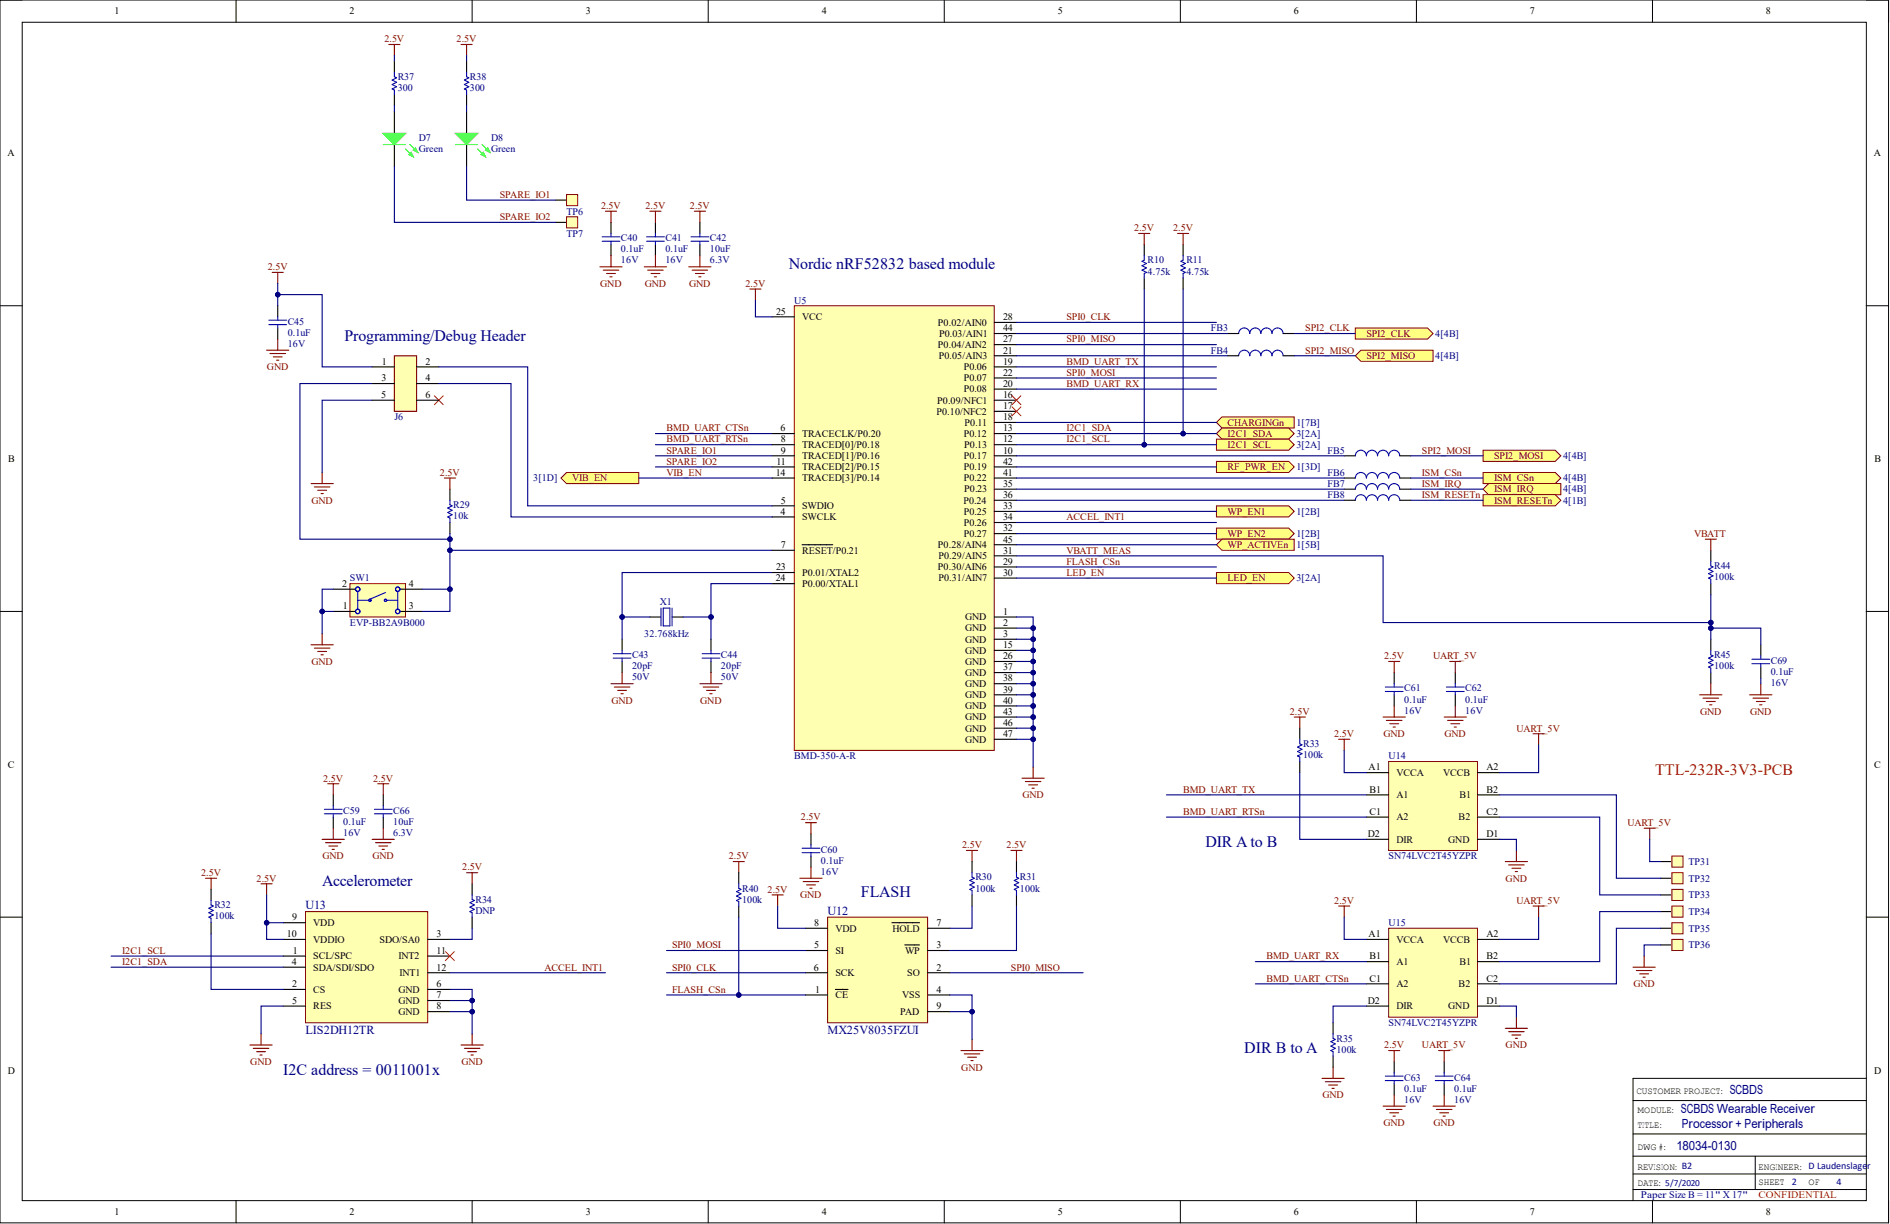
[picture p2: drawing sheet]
<svg xmlns="http://www.w3.org/2000/svg" width="431mm" height="279mm" viewBox="0 0 431 279" stroke-linecap="round" stroke-linejoin="round" font-family="sans-serif">
<defs><g id="words">
<g font-size="3.6" fill="#000081">
<text x="180.1" y="61.4">Nordic nRF52832 based module</text>
<text x="78.6" y="77.9">Programming/Debug Header</text>
<text x="275.2" y="193.4">DIR A to B</text>
<text x="73.5" y="202.3">Accelerometer</text>
<text x="196.5" y="204.8">FLASH</text>
<text x="64.7" y="245.4">I2C address = 0011001x</text>
<text x="284" y="240.3">DIR B to A</text>
</g>
<text font-size="3.6" fill="#f00" x="377.9" y="176.9">TTL-232R-3V3-PCB</text>
<g font-size="2.9" fill="#000081">
<text x="394.9" y="249.7">SCBDS</text>
<text x="383.7" y="254">SCBDS Wearable Receiver</text>
<text x="383.9" y="257.6">Processor + Peripherals</text>
<text x="382.7" y="262.4">18034-0130</text>
</g>
<g font-size="2.8" fill="#000081">
<text x="69.7" y="207.5">U13</text>
<text x="188.9" y="208.8">U12</text>
<text x="69.7" y="235.9">LIS2DH12TR</text>
<text x="188.9" y="235.9">MX25V8035FZUI</text>
</g>
<g font-size="2.3">
<text x="26.1" y="3.3">1</text>
<text x="79.8" y="3.3">2</text>
<text x="133.7" y="3.3">3</text>
<text x="187.6" y="3.3">4</text>
<text x="241.5" y="3.3">5</text>
<text x="295.4" y="3.3">6</text>
<text x="349.2" y="3.3">7</text>
<text x="403.1" y="3.3">8</text>
<text x="1.7" y="35.7">A</text>
<text x="427.7" y="35.7">A</text>
<text x="177.2" y="71.8">25</text>
<text x="183.1" y="73.1">VCC</text>
<text x="214.1" y="74.4">P0.02/AIN0</text>
<text x="214.4" y="76.9">P0.03/AIN1</text>
<text x="229" y="73.1">28</text>
<text x="229" y="75.6">44</text>
<text x="87.2" y="83.2">1</text>
<text x="97.1" y="83.2">2</text>
<text x="214.1" y="79.4">P0.04/AIN2</text>
<text x="214.3" y="82">P0.05/AIN3</text>
<text x="229" y="78.2">27</text>
<text x="229" y="80.7">21</text>
<text x="229" y="83.2">19</text>
<text x="87.1" y="87">3</text>
<text x="97.1" y="87">4</text>
<text x="220" y="84.5">P0.06</text>
<text x="220" y="87">P0.07</text>
<text x="220" y="89.6">P0.08</text>
<text x="229" y="85.8">22</text>
<text x="229" y="88.3">20</text>
<text x="87" y="90.9">5</text>
<text x="97.1" y="90.9">6</text>
<text x="213.8" y="94.7">P0.10/NFC2</text>
<text x="214" y="92.1">P0.09/NFC1</text>
<text x="229" y="90.9">16</text>
<text x="229" y="93.4">17</text>
<text x="229" y="95.9">18</text>
<text x="178.2" y="98.5">6</text>
<text x="178.3" y="101">8</text>
<text x="183.1" y="99.7">TRACECLK/P0.20</text>
<text x="220" y="99.7">P0.12</text>
<text x="220.2" y="97.2">P0.11</text>
<text x="229" y="101">12</text>
<text x="229" y="98.5">13</text>
<text x="1.9" y="105.5">B</text>
<text x="177.3" y="106.1">11</text>
<text x="178.3" y="103.5">9</text>
<text x="183.1" y="107.3">TRACED[2]/P0.15</text>
<text x="183.1" y="104.8">TRACED[1]/P0.16</text>
<text x="183.1" y="102.3">TRACED[0]/P0.18</text>
<text x="220" y="104.8">P0.17</text>
<text x="220" y="107.3">P0.19</text>
<text x="220.1" y="102.3">P0.13</text>
<text x="229" y="103.5">10</text>
<text x="229" y="106.1">42</text>
<text x="427.9" y="105.5">B</text>
<text x="177.1" y="108.6">14</text>
<text x="183.1" y="109.9">TRACED[3]/P0.14</text>
<text x="220" y="109.9">P0.22</text>
<text x="220.1" y="112.4">P0.23</text>
<text x="229" y="108.6">41</text>
<text x="229" y="111.2">35</text>
<text x="229" y="113.7">36</text>
<text x="178.2" y="117.5">4</text>
<text x="178.3" y="115">5</text>
<text x="183.1" y="118.8">SWCLK</text>
<text x="183.1" y="116.2">SWDIO</text>
<text x="220" y="115">P0.24</text>
<text x="220" y="117.5">P0.25</text>
<text x="229" y="116.2">33</text>
<text x="229" y="118.8">34</text>
<text x="178.3" y="125.1">7</text>
<text x="214.1" y="125.1">P0.28/AIN4</text>
<text x="220" y="122.6">P0.27</text>
<text x="220" y="120">P0.26</text>
<text x="229" y="121.3">32</text>
<text x="229" y="123.8">45</text>
<text x="177.2" y="130.2">23</text>
<text x="183.1" y="126.4">RESET/P0.21</text>
<text x="183.1" y="131.5">P0.01/XTAL2</text>
<text x="214.1" y="130.2">P0.30/AIN6</text>
<text x="214.2" y="127.6">P0.29/AIN5</text>
<text x="229" y="126.4">31</text>
<text x="229" y="128.9">29</text>
<text x="229" y="131.5">30</text>
<text x="78.1" y="134">2</text>
<text x="93.3" y="134">4</text>
<text x="177.1" y="132.7">24</text>
<text x="183.1" y="134">P0.00/XTAL1</text>
<text x="214.2" y="132.7">P0.31/AIN7</text>
<text x="78.3" y="139.1">1</text>
<text x="93.3" y="139.1">3</text>
<text x="220.3" y="141.6">GND</text>
<text x="229" y="140.3">1</text>
<text x="229" y="142.9">2</text>
<text x="220.3" y="144.1">GND</text>
<text x="220.3" y="146.7">GND</text>
<text x="220.3" y="149.2">GND</text>
<text x="229" y="145.4">3</text>
<text x="229" y="147.9">15</text>
<text x="220.3" y="151.8">GND</text>
<text x="220.3" y="154.3">GND</text>
<text x="229" y="150.5">26</text>
<text x="229" y="153">37</text>
<text x="229" y="155.6">38</text>
<text x="220.3" y="159.4">GND</text>
<text x="220.3" y="156.8">GND</text>
<text x="220.3" y="161.9">GND</text>
<text x="229" y="158.1">39</text>
<text x="229" y="160.6">40</text>
<text x="220.3" y="167">GND</text>
<text x="220.3" y="164.4">GND</text>
<text x="229" y="165.7">46</text>
<text x="229" y="163.2">43</text>
<text x="220.3" y="169.5">GND</text>
<text x="229" y="168.2">47</text>
<text x="1.8" y="175.3">C</text>
<text x="312.4" y="175.9">A1</text>
<text x="318.8" y="177.1">VCCA</text>
<text x="329.4" y="177.1">VCCB</text>
<text x="339.3" y="175.9">A2</text>
<text x="427.8" y="175.3">C</text>
<text x="312.6" y="180.9">B1</text>
<text x="318.8" y="182.2">A1</text>
<text x="333.1" y="182.2">B1</text>
<text x="339.3" y="180.9">B2</text>
<text x="312.3" y="191.1">D2</text>
<text x="312.6" y="186">C1</text>
<text x="318.8" y="187.3">A2</text>
<text x="333" y="187.3">B2</text>
<text x="339.3" y="191.1">D1</text>
<text x="339.3" y="186">C2</text>
<text x="318.8" y="192.4">DIR</text>
<text x="330.6" y="192.4">GND</text>
<text x="65.5" y="213.9">10</text>
<text x="66.7" y="210.1">9</text>
<text x="71.5" y="211.4">VDD</text>
<text x="71.5" y="215.2">VDDIO</text>
<text x="86.6" y="215.2">SDO/SA0</text>
<text x="99.7" y="213.9">3</text>
<text x="185.9" y="211.4">8</text>
<text x="190.7" y="212.7">VDD</text>
<text x="203.7" y="212.7">HOLD</text>
<text x="213.8" y="211.4">7</text>
<text x="312.4" y="213.9">A1</text>
<text x="318.8" y="215.2">VCCA</text>
<text x="329.4" y="215.2">VCCB</text>
<text x="339.3" y="213.9">A2</text>
<text x="66.6" y="220.3">4</text>
<text x="66.9" y="217.7">1</text>
<text x="71.5" y="221.5">SDA/SDI/SDO</text>
<text x="71.5" y="219">SCL/SPC</text>
<text x="91" y="219">INT2</text>
<text x="99.7" y="217.7">11</text>
<text x="99.7" y="221.5">12</text>
<text x="185.8" y="221.5">6</text>
<text x="185.9" y="216.5">5</text>
<text x="190.7" y="217.7">SI</text>
<text x="206.6" y="217.7">WP</text>
<text x="213.8" y="221.5">2</text>
<text x="213.8" y="216.5">3</text>
<text x="312.6" y="219">B1</text>
<text x="318.8" y="220.3">A1</text>
<text x="333.1" y="220.3">B1</text>
<text x="339.3" y="219">B2</text>
<text x="66.7" y="225.3">2</text>
<text x="71.5" y="226.6">CS</text>
<text x="91" y="226.6">GND</text>
<text x="91.2" y="222.8">INT1</text>
<text x="99.7" y="225.3">6</text>
<text x="99.7" y="227.9">7</text>
<text x="186.1" y="226.6">1</text>
<text x="190.7" y="227.9">CE</text>
<text x="190.7" y="222.8">SCK</text>
<text x="205.9" y="227.9">VSS</text>
<text x="207.1" y="222.8">SO</text>
<text x="213.8" y="226.6">4</text>
<text x="312.6" y="224.1">C1</text>
<text x="318.8" y="225.3">A2</text>
<text x="333" y="225.3">B2</text>
<text x="339.3" y="224.1">C2</text>
<text x="66.7" y="229.2">5</text>
<text x="71.5" y="230.4">RES</text>
<text x="91" y="229.2">GND</text>
<text x="91" y="231.7">GND</text>
<text x="99.7" y="230.4">8</text>
<text x="205.5" y="231.7">PAD</text>
<text x="213.8" y="230.4">9</text>
<text x="312.3" y="229.2">D2</text>
<text x="318.8" y="230.4">DIR</text>
<text x="330.6" y="230.4">GND</text>
<text x="339.3" y="229.2">D1</text>
<text x="1.8" y="245.1">D</text>
<text x="427.8" y="245.1">D</text>
<text x="26.1" y="277.4">1</text>
<text x="79.8" y="277.4">2</text>
<text x="133.7" y="277.4">3</text>
<text x="187.6" y="277.4">4</text>
<text x="241.5" y="277.4">5</text>
<text x="295.4" y="277.4">6</text>
<text x="349.2" y="277.4">7</text>
<text x="403.1" y="277.4">8</text>
</g>
<g font-size="2.3" fill="#810000">
<text x="87.7" y="9.6">2.5V</text>
<text x="104.2" y="9.6">2.5V</text>
<text x="114.1" y="45.2">SPARE_IO1</text>
<text x="137.2" y="47.7">2.5V</text>
<text x="147.3" y="47.7">2.5V</text>
<text x="157.5" y="47.7">2.5V</text>
<text x="114.1" y="50.2">SPARE_IO2</text>
<text x="258.9" y="52.8">2.5V</text>
<text x="267.8" y="52.8">2.5V</text>
<text x="61.1" y="61.7">2.5V</text>
<text x="137" y="65.5">GND</text>
<text x="147.2" y="65.5">GND</text>
<text x="157.3" y="65.5">GND</text>
<text x="170.2" y="65.5">2.5V</text>
<text x="243.5" y="73.1">SPI0_CLK</text>
<text x="298" y="75.6">SPI2_CLK</text>
<text x="311.9" y="76.9">SPI2_CLK</text>
<text x="243.5" y="78.2">SPI0_MISO</text>
<text x="243.5" y="83.2">BMD_UART_TX</text>
<text x="298" y="80.7">SPI2_MISO</text>
<text x="311.9" y="82">SPI2_MISO</text>
<text x="60.9" y="84.5">GND</text>
<text x="243.5" y="85.8">SPI0_MOSI</text>
<text x="243.5" y="88.3">BMD_UART_RX</text>
<text x="152.2" y="98.5">BMD_UART_CTSn</text>
<text x="152.2" y="101">BMD_UART_RTSn</text>
<text x="243.5" y="98.5">I2C1_SDA</text>
<text x="243.5" y="101">I2C1_SCL</text>
<text x="280.2" y="97.2">CHARGINGn</text>
<text x="280.2" y="99.7">I2C1_SDA</text>
<text x="152.2" y="103.5">SPARE_IO1</text>
<text x="152.2" y="106.1">SPARE_IO2</text>
<text x="280.2" y="107.3">RF_PWR_EN</text>
<text x="280.2" y="102.3">I2C1_SCL</text>
<text x="324.6" y="103.5">SPI2_MOSI</text>
<text x="341.1" y="104.8">SPI2_MOSI</text>
<text x="100.4" y="108.6">2.5V</text>
<text x="130.6" y="109.9">VIB_EN</text>
<text x="152.2" y="108.6">VIB_EN</text>
<text x="324.6" y="108.6">ISM_CSn</text>
<text x="324.6" y="111.2">ISM_IRQ</text>
<text x="324.6" y="113.7">ISM_RESETn</text>
<text x="341.1" y="109.9">ISM_CSn</text>
<text x="341.1" y="112.4">ISM_IRQ</text>
<text x="71.1" y="115">GND</text>
<text x="243.5" y="118.8">ACCEL_INT1</text>
<text x="280.2" y="117.5">WP_EN1</text>
<text x="341.1" y="115">ISM_RESETn</text>
<text x="280.2" y="122.6">WP_EN2</text>
<text x="280.2" y="125.1">WP_ACTIVEn</text>
<text x="386.7" y="122.6">VBATT</text>
<text x="243.5" y="128.9">FLASH_CSn</text>
<text x="243.5" y="131.5">LED_EN</text>
<text x="243.5" y="126.4">VBATT_MEAS</text>
<text x="280.2" y="132.7">LED_EN</text>
<text x="71.1" y="151.8">GND</text>
<text x="316" y="150.5">2.5V</text>
<text x="327.1" y="150.5">UART_5V</text>
<text x="139.6" y="160.6">GND</text>
<text x="159.9" y="160.6">GND</text>
<text x="294.4" y="163.2">2.5V</text>
<text x="346.2" y="167">UART_5V</text>
<text x="388.1" y="163.2">GND</text>
<text x="399.5" y="163.2">GND</text>
<text x="304.6" y="168.2">2.5V</text>
<text x="315.8" y="168.2">GND</text>
<text x="329.8" y="168.2">GND</text>
<text x="73.8" y="178.4">2.5V</text>
<text x="85.2" y="178.4">2.5V</text>
<text x="233.4" y="182.2">GND</text>
<text x="270.1" y="180.9">BMD_UART_TX</text>
<text x="182.8" y="187.3">2.5V</text>
<text x="270.1" y="186">BMD_UART_RTSn</text>
<text x="371.5" y="188.5">UART_5V</text>
<text x="73.6" y="196.2">GND</text>
<text x="85" y="196.2">GND</text>
<text x="166.4" y="196.2">2.5V</text>
<text x="219.6" y="193.6">2.5V</text>
<text x="229.8" y="193.6">2.5V</text>
<text x="45.9" y="200">2.5V</text>
<text x="58.6" y="201.2">2.5V</text>
<text x="105.5" y="198.7">2.5V</text>
<text x="175.2" y="203.8">2.5V</text>
<text x="343.7" y="201.2">GND</text>
<text x="182.7" y="205">GND</text>
<text x="304.6" y="206.3">2.5V</text>
<text x="346.2" y="206.3">UART_5V</text>
<text x="27.9" y="217.7">I2C1_SCL</text>
<text x="27.9" y="220.3">I2C1_SDA</text>
<text x="124.3" y="221.5">ACCEL_INT1</text>
<text x="153.4" y="221.5">SPI0_CLK</text>
<text x="153.4" y="216.5">SPI0_MOSI</text>
<text x="230.8" y="221.5">SPI0_MISO</text>
<text x="289.1" y="219">BMD_UART_RX</text>
<text x="153.4" y="226.6">FLASH_CSn</text>
<text x="289.1" y="224.1">BMD_UART_CTSn</text>
<text x="372.9" y="225.3">GND</text>
<text x="316" y="239.3">2.5V</text>
<text x="324.6" y="239.3">UART_5V</text>
<text x="343.7" y="239.3">GND</text>
<text x="57.1" y="243.1">GND</text>
<text x="105.3" y="243.1">GND</text>
<text x="219.4" y="244.4">GND</text>
<text x="301.9" y="250.7">GND</text>
<text x="315.8" y="257.1">GND</text>
<text x="327.2" y="257.1">GND</text>
</g>
<g font-size="2.3" fill="#000081">
<text x="90.8" y="20.8">300</text>
<text x="90.8" y="18.3">R37</text>
<text x="107.3" y="20.8">300</text>
<text x="107.3" y="18.3">R38</text>
<text x="95.6" y="32.2">D7</text>
<text x="95.6" y="34.8">Green</text>
<text x="112.1" y="32.2">D8</text>
<text x="112.1" y="34.8">Green</text>
<text x="129.3" y="49">TP6</text>
<text x="129.3" y="54.1">TP7</text>
<text x="141.8" y="57.6">0.1uF</text>
<text x="141.8" y="55.1">C40</text>
<text x="151.9" y="57.6">0.1uF</text>
<text x="151.9" y="55.1">C41</text>
<text x="162" y="57.6">10uF</text>
<text x="162" y="55.1">C42</text>
<text x="141.8" y="60.1">16V</text>
<text x="151.9" y="60.1">16V</text>
<text x="162" y="60.1">6.3V</text>
<text x="262" y="62.7">4.75k</text>
<text x="262" y="60.1">R10</text>
<text x="270.8" y="62.7">4.75k</text>
<text x="270.8" y="60.1">R11</text>
<text x="181.3" y="69.3">U5</text>
<text x="65.7" y="76.6">0.1uF</text>
<text x="65.7" y="74.1">C45</text>
<text x="276.4" y="75.6">FB3</text>
<text x="327.6" y="76.9">4[4B]</text>
<text x="65.7" y="79.2">16V</text>
<text x="276.4" y="80.7">FB4</text>
<text x="327.6" y="82">4[4B]</text>
<text x="90" y="95.9">J6</text>
<text x="295.9" y="97.2">1[7B]</text>
<text x="295.9" y="99.7">3[2A]</text>
<text x="295.9" y="107.3">1[3D]</text>
<text x="295.9" y="102.3">3[2A]</text>
<text x="303" y="103.5">FB5</text>
<text x="356.8" y="104.8">4[4B]</text>
<text x="121.7" y="109.9">3[1D]</text>
<text x="303" y="108.6">FB6</text>
<text x="303" y="111.2">FB7</text>
<text x="303" y="113.7">FB8</text>
<text x="356.8" y="109.9">4[4B]</text>
<text x="356.8" y="112.4">4[4B]</text>
<text x="103.5" y="118.5">10k</text>
<text x="103.5" y="116">R29</text>
<text x="295.9" y="117.5">1[2B]</text>
<text x="356.8" y="115">4[1B]</text>
<text x="295.9" y="122.6">1[2B]</text>
<text x="295.9" y="125.1">1[5B]</text>
<text x="391.3" y="129.9">R44</text>
<text x="79.9" y="132.7">SW1</text>
<text x="295.9" y="132.7">3[2A]</text>
<text x="391.3" y="132.5">100k</text>
<text x="79.9" y="142.9">EVP-BB2A9B000</text>
<text x="150.6" y="138.1">X1</text>
<text x="147.1" y="145.4">32.768kHz</text>
<text x="144.3" y="152.8">20pF</text>
<text x="144.3" y="155.3">50V</text>
<text x="144.3" y="150.2">C43</text>
<text x="164.6" y="152.8">20pF</text>
<text x="164.6" y="155.3">50V</text>
<text x="164.6" y="150.2">C44</text>
<text x="391.3" y="152.8">100k</text>
<text x="391.3" y="150.2">R45</text>
<text x="404.2" y="154">0.1uF</text>
<text x="404.2" y="151.5">C69</text>
<text x="320.5" y="160.4">0.1uF</text>
<text x="320.5" y="157.8">C61</text>
<text x="334.5" y="160.4">0.1uF</text>
<text x="334.5" y="157.8">C62</text>
<text x="404.2" y="156.6">16V</text>
<text x="320.5" y="162.9">16V</text>
<text x="334.5" y="162.9">16V</text>
<text x="181.3" y="173.3">BMD-350-A-R</text>
<text x="297.5" y="173.1">100k</text>
<text x="297.5" y="170.5">R33</text>
<text x="317" y="173.3">U14</text>
<text x="78.4" y="185.8">C59</text>
<text x="89.8" y="185.8">C66</text>
<text x="78.4" y="188.3">0.1uF</text>
<text x="78.4" y="190.8">16V</text>
<text x="89.8" y="188.3">10uF</text>
<text x="89.8" y="190.8">6.3V</text>
<text x="187.4" y="197.2">0.1uF</text>
<text x="187.4" y="194.6">C60</text>
<text x="317" y="196.2">SN74LVC2T45YZPR</text>
<text x="385.5" y="197.4">TP31</text>
<text x="169.4" y="203.5">R40</text>
<text x="187.4" y="199.7">16V</text>
<text x="222.7" y="203.5">100k</text>
<text x="222.7" y="201">R30</text>
<text x="232.8" y="203.5">100k</text>
<text x="232.8" y="201">R31</text>
<text x="385.5" y="201.2">TP32</text>
<text x="48.9" y="209.9">100k</text>
<text x="48.9" y="207.3">R32</text>
<text x="108.5" y="206.1">R34</text>
<text x="108.5" y="208.6">DNP</text>
<text x="169.4" y="206.1">100k</text>
<text x="385.5" y="205">TP33</text>
<text x="385.5" y="208.9">TP34</text>
<text x="317" y="211.4">U15</text>
<text x="385.5" y="212.7">TP35</text>
<text x="385.5" y="216.5">TP36</text>
<text x="305.1" y="237.8">R35</text>
<text x="317" y="234.2">SN74LVC2T45YZPR</text>
<text x="305.1" y="240.3">100k</text>
<text x="320.5" y="249.2">0.1uF</text>
<text x="320.5" y="251.7">16V</text>
<text x="320.5" y="246.7">C63</text>
<text x="332" y="249.2">0.1uF</text>
<text x="332" y="251.7">16V</text>
<text x="332" y="246.7">C64</text>
<text x="426.2" y="266.9">r</text>
<text x="374.6" y="273.6">Paper Size B = 11&quot; X 17&quot;</text>
<text x="409.1" y="270.4">2</text>
<text x="419.2" y="270.4">4</text>
</g>
<text font-size="2.3" fill="#f00" x="401.4" y="273.6">CONFIDENTIAL</text>
<g font-size="2.2">
<text x="373.5" y="249.7">CUSTOMER PROJECT:</text>
<text x="373.8" y="257.6">TITLE:</text>
<text x="373.8" y="254">MODULE:</text>
<text x="373.8" y="262.4">DWG #:</text>
<text x="373.8" y="267">REVISION: B2</text>
<text x="401.4" y="267">ENGINEER: D Laudenslage</text>
<text x="373.8" y="270.8">DATE: 5/7/2020</text>
<text x="401.4" y="270.5">SHEET</text>
<text x="412.9" y="270.5">OF</text>
</g>
</g></defs>
<g fill="none" stroke="#000" stroke-width=".23">
<path d="M0 0h431.1v279.1h-431.1zM0 0h5.1M5.1 5.1h420.9v269h-420.9zM53.9 0v5.1M107.8 0v5.1M161.7 0v5.1M215.6 0v5.1M269.4 0v5.1M323.3 0v5.1M377.2 0v5.1M426 0h5.1v5.1M0 69.8h5.1"/>
<path d="M426 69.8h5.1M0 139.6h5.1M426 139.6h5.1M0 209.4h5.1M426 209.4h5.1M372.8 258.8h53.2M372.8 251.2h53.2M426 246.2h-53.2v27.9M53.9 274.1v5M107.8 274.1v5M161.7 274.1v5M215.6 274.1v5"/>
<path d="M269.4 274.1v5M323.3 274.1v5M372.8 263.9h53.2M372.8 271.5h53.2M372.8 268h53.2M377.2 274.1v5M400.7 263.9v7.6M431.1 274.1v5"/>
</g>
<path d="M181.3 69.8h45.7v101.5h-45.7z" fill-rule="evenodd" fill="#ffffb2"/>
<path d="M181.3 69.8h45.7v101.5h-45.7z" fill="none" stroke="#810000" stroke-width=".23"/>
<g fill="none" stroke="#000" stroke-width=".25">
<path d="M176.3 72.3h5M227 78.7h5M227 73.6h5M227 76.1h5M176.3 99h5M227 81.2h5M227 83.7h5M227 86.3h5M227 88.8h5M227 91.4h5M227 93.9h5M227 96.4h5"/>
<path d="M227 99h5M176.3 106.6h5M176.3 109.1h5M176.3 101.5h5M176.3 104h5M176.3 118h5M176.3 115.5h5M227 106.6h5M227 109.1h5M227 101.5h5M227 104h5M227 116.7h5"/>
<path d="M227 119.3h5M227 111.7h5M227 114.2h5M176.3 133.2h5M176.3 125.6h5M176.3 130.7h5M183.1 124.3h7M227 126.9h5M227 129.4h5M227 132h5M227 124.3h5M227 121.8h5"/>
<path d="M227 140.8h5M227 143.4h5M227 145.9h5M227 148.5h5M227 151h5M227 158.6h5M227 153.5h5M227 156.1h5M227 168.8h5M227 166.2h5M227 161.1h5M227 163.7h5"/>
</g>
<path d="M277.7 115.5h16.5l1.2 1.2-1.2 1.3h-16.5z" fill-rule="evenodd" fill="#ffff81"/>
<path d="M277.7 115.5h16.5l1.2 1.2-1.2 1.3h-16.5z" fill="none" stroke="#810000" stroke-width=".23"/>
<path d="M277.7 120.5h16.5l1.2 1.3-1.2 1.3h-16.5z" fill-rule="evenodd" fill="#ffff81"/>
<path d="M277.7 120.5h16.5l1.2 1.3-1.2 1.3h-16.5z" fill="none" stroke="#810000" stroke-width=".23"/>
<path d="M279 95.2h16.4v2.5h-16.4l-1.3-1.3z" fill-rule="evenodd" fill="#ffff81"/>
<path d="M279 95.2h16.4v2.5h-16.4l-1.3-1.3z" fill="none" stroke="#810000" stroke-width=".23"/>
<path d="M338.6 107.9h16.4l1.3 1.2-1.3 1.3h-16.4z" fill-rule="evenodd" fill="#ffff81"/>
<path d="M338.6 107.9h16.4l1.3 1.2-1.3 1.3h-16.4z" fill="none" stroke="#810000" stroke-width=".23"/>
<path d="M339.8 110.4h16.5v2.5h-16.5l-1.2-1.2z" fill-rule="evenodd" fill="#ffff81"/>
<path d="M339.8 110.4h16.5v2.5h-16.5l-1.2-1.2z" fill="none" stroke="#810000" stroke-width=".23"/>
<path d="M338.6 112.9h16.4l1.3 1.3-1.3 1.3h-16.4z" fill-rule="evenodd" fill="#ffff81"/>
<path d="M338.6 112.9h16.4l1.3 1.3-1.3 1.3h-16.4z" fill="none" stroke="#810000" stroke-width=".23"/>
<path d="M277.7 105.3h16.5l1.2 1.3-1.2 1.3h-16.5z" fill-rule="evenodd" fill="#ffff81"/>
<path d="M277.7 105.3h16.5l1.2 1.3-1.2 1.3h-16.5z" fill="none" stroke="#810000" stroke-width=".23"/>
<g fill="none" stroke="#810000" stroke-width=".25">
<path d="M138.2 48.2h2.5M139.5 48.2v2.6M139.5 58.4v2.5M148.4 48.2h2.5M149.6 48.2v2.6M149.6 58.4v2.5M158.5 48.2h2.5M159.8 48.2v2.6M159.8 58.4v2.5M136.9 60.9h5.1M137.7 61.7h3.6M138.5 62.4h2"/>
<path d="M139.2 63.2h.5M147.1 60.9h5.1M147.8 61.7h3.6M148.6 62.4h2M149.4 63.2h.5M157.2 60.9h5.1M158 61.7h3.5M158.8 62.4h2M159.5 63.2h.5M171.2 66h2.5M172.4 66v2.5M233.3 177.6h5.1"/>
<path d="M234.1 178.4h3.5M234.8 179.2h2.1M235.6 179.9h.5M235.8 175.1v2.5"/>
</g>
<path d="M139.5 50.8v2.5M139.5 55.8v2.6M149.6 50.8v2.5M149.6 55.8v2.6M159.8 50.8v2.5M159.8 55.8v2.6" fill="none" stroke="#000" stroke-width=".25"/>
<path d="M137.4 54.1h4.1M137.4 55.1h4.1M139.5 53.3v.8M139.5 55.1v.7M147.6 54.1h4.1M147.6 55.1h4.1M149.6 53.3v.8M149.6 55.1v.7M157.7 54.1h4.1M157.7 55.1h4.1M159.8 53.3v.8M159.8 55.1v.7" fill="none" stroke="#00f" stroke-width=".25"/>
<path d="M188.9 209.4h22.9v24.1h-22.9z" fill-rule="evenodd" fill="#ffffb2"/>
<path d="M188.9 209.4h22.9v24.1h-22.9z" fill="none" stroke="#810000" stroke-width=".23"/>
<path d="M183.9 217h5M183.9 211.9h5M203.6 210.6h6.3M206.5 215.7h3.4M211.8 217h5M211.8 211.9h5M183.9 227.1h5M183.9 222h5M190.7 225.9h2.9M211.8 227.1h5M211.8 222h5M211.8 230.9h5" fill="none" stroke="#000" stroke-width=".25"/>
<path d="M69.7 208.1h27.9v25.4h-27.9z" fill-rule="evenodd" fill="#ffffb2"/>
<path d="M69.7 208.1h27.9v25.4h-27.9z" fill="none" stroke="#810000" stroke-width=".23"/>
<path d="M64.7 214.4h5M64.7 218.2h5M64.7 210.6h5M97.6 214.4h5.1M97.6 218.2h5.1M64.7 225.9h5M64.7 220.8h5M64.7 229.7h5M97.6 225.9h5.1M97.6 228.4h5.1M97.6 230.9h5.1M97.6 222h5.1" fill="none" stroke="#000" stroke-width=".25"/>
<path d="M279 97.7h15.2l1.2 1.3-1.2 1.2h-15.2l-1.3-1.2z" fill-rule="evenodd" fill="#ffff81"/>
<path d="M279 97.7h15.2l1.2 1.3-1.2 1.2h-15.2l-1.3-1.2z" fill="none" stroke="#810000" stroke-width=".23"/>
<path d="M277.7 100.2h16.5l1.2 1.3-1.2 1.3h-16.5z" fill-rule="evenodd" fill="#ffff81"/>
<path d="M277.7 100.2h16.5l1.2 1.3-1.2 1.3h-16.5z" fill="none" stroke="#810000" stroke-width=".23"/>
<path d="M261.2 55.8v2.6M270.1 55.8v2.6M261.2 63.4v2.6M270.1 63.4v2.6M102.7 111.7v2.5M102.7 119.3v2.5M142 145.9v2.6M142 151v2.5M148.4 140.8h2.5M153.4 140.8h2.6M162.3 145.9v2.6M162.3 151v2.5" fill="none" stroke="#000" stroke-width=".25"/>
<g fill="none" stroke="#00f" stroke-width=".25">
<path d="M261.2 58.4v1l-.5 .2 1 .5-1 .6 1 .5-1 .5 1 .5-.5 .2v1M270.1 58.4v1l-.5 .2 1 .5-1 .6 1 .5-1 .5 1 .5-.5 .2v1M102.7 114.2v1l.5 .3-1 .5 1 .5-1 .5 1 .5-1 .5 .5 .3v1M150.9 138.8v4.1M151.4 138.8h1.5v4.1h-1.5zM153.4 138.8v4.1M140 149.2h4M140 150.2h4M142 148.5v.7M142 150.2v.8M160.3 149.2h4M160.3 150.2h4"/>
<path d="M162.3 148.5v.7M162.3 150.2v.8"/>
</g>
<g fill="none" stroke="#810000" stroke-width=".25">
<path d="M259.9 53.3h2.6M261.2 53.3v2.5M268.8 53.3h2.5M270.1 53.3v2.5M101.4 109.1h2.6M102.7 109.1v2.6M139.5 156.1h5.1M140.2 156.8h3.6M141 157.6h2M141.8 158.4h.5M142 153.5v2.6M159.8 156.1h5"/>
<path d="M160.5 156.8h3.6M161.3 157.6h2M162 158.4h.6M162.3 153.5v2.6"/>
</g>
<path d="M79.9 133.2h12.7v7.6h-12.7z" fill-rule="evenodd" fill="#ffffb2"/>
<path d="M79.9 133.2h12.7v7.6h-12.7z" fill="none" stroke="#810000" stroke-width=".23"/>
<path d="M63.4 69.8v2.5M63.4 74.9v2.5M76.1 139.6h5.1M76.1 134.5h5.1M91.3 139.6h5.1M91.3 134.5h5.1M76.1 181.4v2.6M76.1 186.5v2.6M185.1 190.3v2.6M185.1 195.4v2.5" fill="none" stroke="#000" stroke-width=".25"/>
<g fill="none" stroke="#00f" stroke-width=".25">
<path d="M61.4 73.1h4M61.4 74.1h4M63.4 72.3v.8M63.4 74.1v.8M81.7 135v4.1M81.7 137h2.5M88.3 137h2.5M90.8 135v4.1M74.1 184.7h4M74.1 185.8h4M76.1 184v.7M76.1 185.8v.7"/>
<path d="M183.1 193.6h4.1M183.1 194.6h4.1M185.1 192.9v.7M185.1 194.6v.8"/>
<circle cx="81.7" cy="139.6" r=".51"/>
<circle cx="81.7" cy="134.5" r=".51"/>
<circle cx="84.4" cy="137" r=".25"/>
<circle cx="88" cy="137" r=".25"/>
<circle cx="90.8" cy="139.6" r=".51"/>
<circle cx="90.8" cy="134.5" r=".51"/>
</g>
<path d="M88 135.3l-3.6 1.5" fill="none" stroke="#0000c0" stroke-width=".25"/>
<g fill="none" stroke="#810000" stroke-width=".25">
<path d="M60.9 79.9h5M62.1 62.2h2.6M63.4 62.2v2.5M63.4 77.4v2.5M61.6 80.7h3.6M62.4 81.5h2M63.1 82.2h.6M71 110.4h5.1M71.8 111.2h3.5M72.5 111.9h2.1M73.3 112.7h.5M73.5 107.9v2.5"/>
<path d="M71 147.2h5.1M71.8 147.9h3.5M72.5 148.7h2.1M73.3 149.5h.5M73.5 144.6v2.6M74.8 178.9h2.5M76.1 178.9v2.5M73.5 191.6h5.1M74.3 192.4h3.6M75.1 193.1h2M75.8 193.9h.5M76.1 189.1v2.5"/>
<path d="M106.5 199.2h2.5M107.8 199.2v2.5M183.9 187.8h2.5M185.1 187.8v2.5M185.1 197.9v2.6M220.6 194.1h2.6M221.9 194.1v2.6M230.8 194.1h2.5M232 194.1v2.6M46.9 200.5h2.6M48.2 200.5v2.5M59.6 201.7h2.5"/>
<path d="M60.9 201.7v2.6M176.3 204.3h2.5M177.5 204.3v2.5M182.6 200.5h5.1M183.4 201.2h3.5M184.1 202h2M184.9 202.8h.5M57.1 238.5h5M57.8 239.3h3.6M59.6 236v2.5M105.2 238.5h5.1M106 239.3h3.6"/>
<path d="M107.8 236v2.5M219.4 239.8h5M221.9 237.3v2.5M58.6 240.1h2M59.3 240.8h.5M106.8 240.1h2M107.5 240.8h.5M220.1 240.6h3.6M220.9 241.3h2M221.6 242.1h.6"/>
</g>
<path d="M99.2 90.3l2 2.1M101.2 90.3l-2 2.1" fill="none" stroke="#f00" stroke-width=".23"/>
<path d="M279 123.1h16.4v2.5h-16.4l-1.3-1.3z" fill-rule="evenodd" fill="#ffff81"/>
<path d="M279 123.1h16.4v2.5h-16.4l-1.3-1.3z" fill="none" stroke="#810000" stroke-width=".23"/>
<path d="M309.4 74.9h16.5l1.2 1.2-1.2 1.3h-16.5z" fill-rule="evenodd" fill="#ffff81"/>
<path d="M309.4 74.9h16.5l1.2 1.2-1.2 1.3h-16.5z" fill="none" stroke="#810000" stroke-width=".23"/>
<path d="M310.7 79.9h16.4v2.6h-16.4l-1.3-1.3z" fill-rule="evenodd" fill="#ffff81"/>
<path d="M310.7 79.9h16.4v2.6h-16.4l-1.3-1.3z" fill="none" stroke="#810000" stroke-width=".23"/>
<path d="M338.6 102.8h16.4l1.3 1.2-1.3 1.3h-16.4z" fill-rule="evenodd" fill="#ffff81"/>
<path d="M338.6 102.8h16.4l1.3 1.2-1.3 1.3h-16.4z" fill="none" stroke="#810000" stroke-width=".23"/>
<path d="M90 25.4v5.1M90 33v5.1M318.3 153.5v2.6M318.3 158.6v2.5M332.2 153.5v2.6M332.2 158.6v2.5M318.3 242.3v2.6M318.3 247.4v2.6M329.7 242.3v2.6M329.7 247.4v2.6" fill="none" stroke="#000" stroke-width=".25"/>
<g fill="none" stroke="#00f" stroke-width=".25">
<path d="M316.2 156.8h4.1M316.2 157.8h4.1M318.3 156.1v.7M318.3 157.8v.8M330.2 156.8h4M330.2 157.8h4M332.2 156.1v.7M332.2 157.8v.8M316.2 245.6h4.1M316.2 246.7h4.1M318.3 244.9v.7M318.3 246.7v.7"/>
<path d="M327.6 245.6h4.1M327.6 246.7h4.1M329.7 244.9v.7M329.7 246.7v.7"/>
</g>
<g fill="none" stroke="#810000" stroke-width=".25">
<path d="M88.8 10.2h2.5M90 10.2v2.5M317 151h2.5M318.3 151v2.5M330.9 151h2.6M332.2 151v2.5M295.4 163.7h2.6M296.7 163.7v2.5M305.6 168.8h2.5M306.9 168.8v2.5M315.7 163.7h5.1M316.5 164.4h3.5"/>
<path d="M317.3 165.2h2M318 166h.5M318.3 161.1v2.6M329.7 163.7h5M330.4 164.4h3.6M331.2 165.2h2M332 166h.5M332.2 161.1v2.6M350 167.5h2.5M351.2 167.5v2.5M343.6 196.7h5.1M344.4 197.4h3.5"/>
<path d="M345.1 198.2h2.1M345.9 199h.5M346.2 194.1v2.6M305.6 206.8h2.5M306.9 206.8v2.6M350 206.8h2.5M351.2 206.8v2.6M317 239.8h2.5M318.3 239.8v2.5M328.4 239.8h2.5M329.7 239.8v2.5M343.6 234.7h5.1"/>
<path d="M344.4 235.5h3.5M345.1 236.3h2.1M345.9 237h.5M346.2 232.2v2.5M301.8 246.2h5.1M302.5 246.9h3.6M303.3 247.7h2M304.1 248.4h.5M304.3 243.6v2.6M315.7 252.5h5.1M316.5 253.3h3.5M317.3 254h2"/>
<path d="M318 254.8h.5M318.3 250v2.5M327.1 252.5h5.1M327.9 253.3h3.6M328.7 254h2M329.4 254.8h.5M329.7 250v2.5"/>
</g>
<path d="M87.5 30.5h5.1l-2.6 2.5z" fill="#0f0"/>
<path d="M87.5 30.5h5.1l-2.6 2.5zM92.6 34l1.7 1.8M93.6 33l1.8 1.8" fill="none" stroke="#0f0" stroke-width=".25"/>
<path d="M93.8 34.8l.5 1-1-.5z" fill="#0f0"/>
<path d="M93.8 34.8l.5 1-1-.5z" fill="none" stroke="#0f0" stroke-width=".25"/>
<path d="M94.3 34.3l.5-.5 .6 1z" fill="#0f0"/>
<path d="M87.5 33h5.1M94.3 34.3l.5-.5 .6 1z" fill="none" stroke="#0f0" stroke-width=".25"/>
<path d="M90 14v2.5M90 21.6v2.5M106.5 25.4v5.1M106.5 33v5.1" fill="none" stroke="#000" stroke-width=".25"/>
<path d="M90 16.5v1l.5 .3-1 .5 1 .5-1 .5 1 .5-1 .5 .5 .3v1" fill="none" stroke="#00f" stroke-width=".25"/>
<path d="M105.2 10.2h2.6M106.5 10.2v2.5" fill="none" stroke="#810000" stroke-width=".25"/>
<path d="M104 30.5h5l-2.5 2.5z" fill="#0f0"/>
<path d="M104 30.5h5l-2.5 2.5zM109 34l1.8 1.8M110.1 33l1.7 1.8" fill="none" stroke="#0f0" stroke-width=".25"/>
<path d="M110.3 34.8l.5 1-1-.5z" fill="#0f0"/>
<path d="M110.3 34.8l.5 1-1-.5z" fill="none" stroke="#0f0" stroke-width=".25"/>
<path d="M111.3 33.8l.5 1-1-.5z" fill="#0f0"/>
<path d="M104 33h5M111.3 33.8l.5 1-1-.5z" fill="none" stroke="#0f0" stroke-width=".25"/>
<path d="M106.5 14v2.5M106.5 21.6v2.5" fill="none" stroke="#000" stroke-width=".25"/>
<path d="M106.5 16.5v1l.5 .3-1 .5 1 .5-1 .5 1 .5-1 .5 .5 .3v1" fill="none" stroke="#00f" stroke-width=".25"/>
<path d="M375.3 189.1h2.6M376.6 189.1v2.5" fill="none" stroke="#810000" stroke-width=".25"/>
<path d="M277.7 130.7h16.5l1.2 1.3-1.2 1.2h-16.5z" fill-rule="evenodd" fill="#ffff81"/>
<path d="M277.7 130.7h16.5l1.2 1.3-1.2 1.2h-16.5z" fill="none" stroke="#810000" stroke-width=".23"/>
<path d="M126.8 45.7h2.5" fill="none" stroke="#000" stroke-width=".25"/>
<path d="M129.3 44.4h2.6v2.6h-2.6z" fill-rule="evenodd" fill="#ffffb2"/>
<path d="M129.3 44.4h2.6v2.6h-2.6z" fill="none" stroke="#810000" stroke-width=".23"/>
<path d="M126.8 50.8h2.5" fill="none" stroke="#000" stroke-width=".25"/>
<path d="M129.3 49.5h2.6v2.5h-2.6z" fill-rule="evenodd" fill="#ffffb2"/>
<path d="M129.3 49.5h2.6v2.5h-2.6z" fill="none" stroke="#810000" stroke-width=".23"/>
<path d="M107.8 201.7v2.6M107.8 209.4v2.5" fill="none" stroke="#000" stroke-width=".25"/>
<path d="M107.8 204.3v1l.5 .3-1 .5 1 .5-1 .5 1 .5-1 .5 .5 .2v1.1" fill="none" stroke="#00f" stroke-width=".25"/>
<path d="M90 81.2h5.1v12.7h-5.1z" fill-rule="evenodd" fill="#ffffb2"/>
<path d="M90 81.2h5.1v12.7h-5.1z" fill="none" stroke="#810000" stroke-width=".25"/>
<path d="M85 83.7h5M85 87.6h5M85 91.4h5M95.1 83.7h5.1M95.1 87.6h5.1M95.1 91.4h5.1" fill="none" stroke="#000" stroke-width=".25"/>
<path d="M129.3 107.9h16.5v2.5h-16.5l-1.2-1.3z" fill-rule="evenodd" fill="#ffff81"/>
<path d="M129.3 107.9h16.5v2.5h-16.5l-1.2-1.3z" fill="none" stroke="#810000" stroke-width=".23"/>
<g fill="none" stroke="#000" stroke-width=".25">
<path d="M296.7 166.2v2.6M296.7 173.8v2.6M87.5 181.4v2.6M87.5 186.5v2.6M168.6 199.2v2.5M221.9 196.7v2.5M232 196.7v2.5M48.2 203v2.6M48.2 210.6v2.6M168.6 206.8v2.6M221.9 204.3v2.5M232 204.3v2.5"/>
<path d="M304.3 233.5v2.5M304.3 241.1v2.5"/>
</g>
<path d="M296.7 168.8v1l.5 .2-1 .5 1 .5-1 .5 1 .6-1 .5 .5 .2v1M85.5 184.7h4M85.5 185.8h4M87.5 184v.7M87.5 185.8v.7M221.9 199.2v1l.5 .3-1 .5 1 .5-1 .5 1 .5-1 .5 .5 .3v1M232 199.2v1l.5 .3-1 .5 1 .5-1 .5 1 .5-1 .5 .5 .3v1M48.2 205.6v1l.5 .2-1 .5 1 .5-1 .5 1 .6-1 .5 .5 .2v1M168.6 201.7v1.1l.5 .2-1 .5 1 .5-1 .5 1 .5-1 .6 .5 .2v1M304.3 236v1l.5 .3-1 .5 1 .5-1 .5 1 .5-1 .5 .5 .3v1" fill="none" stroke="#00f" stroke-width=".25"/>
<path d="M86.2 178.9h2.6M87.5 178.9v2.5M85 191.6h5M85.7 192.4h3.6M86.5 193.1h2M87.2 193.9h.5M87.5 189.1v2.5M167.4 196.7h2.5M168.6 196.7v2.5" fill="none" stroke="#810000" stroke-width=".25"/>
<path d="M317 173.8h20.3v20.3h-20.3z" fill-rule="evenodd" fill="#ffffb2"/>
<path d="M317 173.8h20.3v20.3h-20.3z" fill="none" stroke="#810000" stroke-width=".23"/>
<path d="M311.9 176.4h5.1M337.3 176.4h5.1M311.9 191.6h5.1M311.9 181.4h5.1M311.9 186.5h5.1M337.3 191.6h5.1M337.3 181.4h5.1M337.3 186.5h5.1" fill="none" stroke="#000" stroke-width=".25"/>
<path d="M317 211.9h20.3v20.3h-20.3z" fill-rule="evenodd" fill="#ffffb2"/>
<path d="M317 211.9h20.3v20.3h-20.3z" fill="none" stroke="#810000" stroke-width=".23"/>
<path d="M379.1 196.7h2.6M311.9 214.4h5.1M311.9 219.5h5.1M337.3 214.4h5.1M337.3 219.5h5.1M311.9 229.7h5.1M311.9 224.6h5.1M337.3 229.7h5.1M337.3 224.6h5.1" fill="none" stroke="#000" stroke-width=".25"/>
<path d="M381.7 195.4h2.5v2.5h-2.5z" fill-rule="evenodd" fill="#ffffb2"/>
<path d="M381.7 195.4h2.5v2.5h-2.5z" fill="none" stroke="#810000" stroke-width=".23"/>
<path d="M379.1 200.5h2.6" fill="none" stroke="#000" stroke-width=".25"/>
<path d="M381.7 199.2h2.5v2.5h-2.5z" fill-rule="evenodd" fill="#ffffb2"/>
<path d="M381.7 199.2h2.5v2.5h-2.5z" fill="none" stroke="#810000" stroke-width=".23"/>
<path d="M379.1 204.3h2.6" fill="none" stroke="#000" stroke-width=".25"/>
<path d="M381.7 203h2.5v2.6h-2.5z" fill-rule="evenodd" fill="#ffffb2"/>
<path d="M381.7 203h2.5v2.6h-2.5z" fill="none" stroke="#810000" stroke-width=".23"/>
<path d="M379.1 208.1h2.6" fill="none" stroke="#000" stroke-width=".25"/>
<path d="M381.7 206.8h2.5v2.6h-2.5z" fill-rule="evenodd" fill="#ffffb2"/>
<path d="M381.7 206.8h2.5v2.6h-2.5z" fill="none" stroke="#810000" stroke-width=".23"/>
<path d="M379.1 211.9h2.6" fill="none" stroke="#000" stroke-width=".25"/>
<path d="M381.7 210.6h2.5v2.6h-2.5z" fill-rule="evenodd" fill="#ffffb2"/>
<path d="M381.7 210.6h2.5v2.6h-2.5z" fill="none" stroke="#810000" stroke-width=".23"/>
<path d="M379.1 215.7h2.6" fill="none" stroke="#000" stroke-width=".25"/>
<path d="M381.7 214.4h2.5v2.6h-2.5z" fill-rule="evenodd" fill="#ffffb2"/>
<path d="M381.7 214.4h2.5v2.6h-2.5z" fill="none" stroke="#810000" stroke-width=".23"/>
<g fill="none" stroke="#810000" stroke-width=".25">
<path d="M389.3 123.1h2.5M390.5 123.1v2.5M388 158.6h5.1M388.8 159.4h3.5M390.5 156.1v2.5M399.4 158.6h5.1M400.2 159.4h3.5M402 156.1v2.5M389.5 160.1h2.1M390.3 160.9h.5M400.9 160.1h2.1M401.7 160.9h.5"/>
<path d="M375.3 218.2v2.6M372.8 220.8h5.1M373.5 221.5h3.6M374.3 222.3h2M375.1 223.1h.5"/>
</g>
<g fill="none" stroke="#000" stroke-width=".25">
<path d="M280.2 76.1h2.6M292.9 76.1h2.5M280.2 81.2h2.6M292.9 81.2h2.5M306.9 104h2.5M306.9 109.1h2.5M306.9 111.7h2.5M306.9 114.2h2.5M319.5 104h2.6M319.5 109.1h2.6M319.5 111.7h2.6M319.5 114.2h2.6"/>
<path d="M390.5 125.6v2.6M390.5 133.2v2.6M390.5 145.9v2.6M390.5 153.5v2.6M402 147.2v2.5M402 152.3v2.5"/>
</g>
<path d="M282.8 76.1a1.27 1.27 0 0 1 1.2-1.2 1.27 1.27 0 0 1 1.3 1.2 1.27 1.27 0 0 1 1.3-1.2 1.27 1.27 0 0 1 1.2 1.2 1.27 1.27 0 0 1 1.3-1.2 1.27 1.27 0 0 1 1.3 1.2 1.27 1.27 0 0 1 1.2-1.2 1.27 1.27 0 0 1 1.3 1.2M282.8 81.2a1.27 1.27 0 0 1 1.2-1.3 1.27 1.27 0 0 1 1.3 1.3 1.27 1.27 0 0 1 1.3-1.3 1.27 1.27 0 0 1 1.2 1.3 1.27 1.27 0 0 1 1.3-1.3 1.27 1.27 0 0 1 1.3 1.3 1.27 1.27 0 0 1 1.2-1.3 1.27 1.27 0 0 1 1.3 1.3M309.4 104a1.27 1.27 0 0 1 1.3-1.2 1.27 1.27 0 0 1 1.2 1.2 1.27 1.27 0 0 1 1.3-1.2 1.27 1.27 0 0 1 1.3 1.2 1.27 1.27 0 0 1 1.2-1.2 1.27 1.27 0 0 1 1.3 1.2 1.27 1.27 0 0 1 1.3-1.2 1.27 1.27 0 0 1 1.2 1.2M309.4 109.1a1.27 1.27 0 0 1 1.3-1.2 1.27 1.27 0 0 1 1.2 1.2 1.27 1.27 0 0 1 1.3-1.2 1.27 1.27 0 0 1 1.3 1.2 1.27 1.27 0 0 1 1.2-1.2 1.27 1.27 0 0 1 1.3 1.2 1.27 1.27 0 0 1 1.3-1.2 1.27 1.27 0 0 1 1.2 1.2M309.4 111.7a1.27 1.27 0 0 1 1.3-1.3 1.27 1.27 0 0 1 1.2 1.3 1.27 1.27 0 0 1 1.3-1.3 1.27 1.27 0 0 1 1.3 1.3 1.27 1.27 0 0 1 1.2-1.3 1.27 1.27 0 0 1 1.3 1.3 1.27 1.27 0 0 1 1.3-1.3 1.27 1.27 0 0 1 1.2 1.3M309.4 114.2a1.27 1.27 0 0 1 1.3-1.3 1.27 1.27 0 0 1 1.2 1.3 1.27 1.27 0 0 1 1.3-1.3 1.27 1.27 0 0 1 1.3 1.3 1.27 1.27 0 0 1 1.2-1.3 1.27 1.27 0 0 1 1.3 1.3 1.27 1.27 0 0 1 1.3-1.3 1.27 1.27 0 0 1 1.2 1.3M390.5 128.2v1l.5 .2-1 .5 1 .5-1 .5 1 .6-1 .5 .5 .2v1M390.5 148.5v1l.5 .2-1 .5 1 .5-1 .5 1 .6-1 .5 .5 .2v1M399.9 150.5h4.1M399.9 151.5h4.1M402 149.7v.8M402 151.5v.8" fill="none" stroke="#00f" stroke-width=".25"/>
<path d="M231 92.9l2.1 2M233.1 92.9l-2.1 2M101.7 217.2l2 2.1M103.7 217.2l-2 2.1" fill="none" stroke="#f00" stroke-width=".23"/>
<path d="M232 168.8h3.8v6.3" fill="none" stroke="#000081" stroke-width=".25"/>
<circle cx="235.8" cy="168.8" r=".51" fill="#000081"/>
<circle cx="235.8" cy="168.8" r=".51" fill="none" stroke="#000081" stroke-width=".23"/>
<path d="M232 140.8h3.8v28" fill="none" stroke="#000081" stroke-width=".25"/>
<circle cx="235.8" cy="168.8" r=".51" fill="#000081"/>
<circle cx="235.8" cy="168.8" r=".51" fill="none" stroke="#000081" stroke-width=".23"/>
<circle cx="235.8" cy="166.2" r=".51" fill="#000081"/>
<circle cx="235.8" cy="166.2" r=".51" fill="none" stroke="#000081" stroke-width=".23"/>
<circle cx="235.8" cy="163.7" r=".51" fill="#000081"/>
<circle cx="235.8" cy="163.7" r=".51" fill="none" stroke="#000081" stroke-width=".23"/>
<circle cx="235.8" cy="161.1" r=".51" fill="#000081"/>
<circle cx="235.8" cy="161.1" r=".51" fill="none" stroke="#000081" stroke-width=".23"/>
<circle cx="235.8" cy="158.6" r=".51" fill="#000081"/>
<circle cx="235.8" cy="158.6" r=".51" fill="none" stroke="#000081" stroke-width=".23"/>
<circle cx="235.8" cy="156.1" r=".51" fill="#000081"/>
<circle cx="235.8" cy="156.1" r=".51" fill="none" stroke="#000081" stroke-width=".23"/>
<circle cx="235.8" cy="153.5" r=".51" fill="#000081"/>
<circle cx="235.8" cy="153.5" r=".51" fill="none" stroke="#000081" stroke-width=".23"/>
<circle cx="235.8" cy="151" r=".51" fill="#000081"/>
<circle cx="235.8" cy="151" r=".51" fill="none" stroke="#000081" stroke-width=".23"/>
<circle cx="235.8" cy="148.5" r=".51" fill="#000081"/>
<circle cx="235.8" cy="148.5" r=".51" fill="none" stroke="#000081" stroke-width=".23"/>
<circle cx="235.8" cy="145.9" r=".51" fill="#000081"/>
<circle cx="235.8" cy="145.9" r=".51" fill="none" stroke="#000081" stroke-width=".23"/>
<circle cx="235.8" cy="143.4" r=".51" fill="#000081"/>
<circle cx="235.8" cy="143.4" r=".51" fill="none" stroke="#000081" stroke-width=".23"/>
<path d="M232 143.4h3.8" fill="none" stroke="#000081" stroke-width=".25"/>
<circle cx="235.8" cy="143.4" r=".51" fill="#000081"/>
<circle cx="235.8" cy="143.4" r=".51" fill="none" stroke="#000081" stroke-width=".23"/>
<path d="M232 145.9h3.8" fill="none" stroke="#000081" stroke-width=".25"/>
<circle cx="235.8" cy="145.9" r=".51" fill="#000081"/>
<circle cx="235.8" cy="145.9" r=".51" fill="none" stroke="#000081" stroke-width=".23"/>
<path d="M232 148.5h3.8" fill="none" stroke="#000081" stroke-width=".25"/>
<circle cx="235.8" cy="148.5" r=".51" fill="#000081"/>
<circle cx="235.8" cy="148.5" r=".51" fill="none" stroke="#000081" stroke-width=".23"/>
<path d="M232 151h3.8" fill="none" stroke="#000081" stroke-width=".25"/>
<circle cx="235.8" cy="151" r=".51" fill="#000081"/>
<circle cx="235.8" cy="151" r=".51" fill="none" stroke="#000081" stroke-width=".23"/>
<path d="M232 153.5h3.8" fill="none" stroke="#000081" stroke-width=".25"/>
<circle cx="235.8" cy="153.5" r=".51" fill="#000081"/>
<circle cx="235.8" cy="153.5" r=".51" fill="none" stroke="#000081" stroke-width=".23"/>
<path d="M232 156.1h3.8" fill="none" stroke="#000081" stroke-width=".25"/>
<circle cx="235.8" cy="156.1" r=".51" fill="#000081"/>
<circle cx="235.8" cy="156.1" r=".51" fill="none" stroke="#000081" stroke-width=".23"/>
<path d="M232 158.6h3.8" fill="none" stroke="#000081" stroke-width=".25"/>
<circle cx="235.8" cy="158.6" r=".51" fill="#000081"/>
<circle cx="235.8" cy="158.6" r=".51" fill="none" stroke="#000081" stroke-width=".23"/>
<path d="M232 161.1h3.8" fill="none" stroke="#000081" stroke-width=".25"/>
<circle cx="235.8" cy="161.1" r=".51" fill="#000081"/>
<circle cx="235.8" cy="161.1" r=".51" fill="none" stroke="#000081" stroke-width=".23"/>
<path d="M232 163.7h3.8" fill="none" stroke="#000081" stroke-width=".25"/>
<circle cx="235.8" cy="163.7" r=".51" fill="#000081"/>
<circle cx="235.8" cy="163.7" r=".51" fill="none" stroke="#000081" stroke-width=".23"/>
<path d="M232 166.2h3.8" fill="none" stroke="#000081" stroke-width=".25"/>
<circle cx="235.8" cy="166.2" r=".51" fill="#000081"/>
<circle cx="235.8" cy="166.2" r=".51" fill="none" stroke="#000081" stroke-width=".23"/>
<path d="M172.4 68.5v3.8h3.9M261.2 66v35.5h16.5" fill="none" stroke="#000081" stroke-width=".25"/>
<circle cx="261.2" cy="101.5" r=".51" fill="#000081"/>
<circle cx="261.2" cy="101.5" r=".51" fill="none" stroke="#000081" stroke-width=".23"/>
<path d="M232 101.5h29.2" fill="none" stroke="#000081" stroke-width=".25"/>
<circle cx="261.2" cy="101.5" r=".51" fill="#000081"/>
<circle cx="261.2" cy="101.5" r=".51" fill="none" stroke="#000081" stroke-width=".23"/>
<path d="M270.1 66v33h7.6" fill="none" stroke="#000081" stroke-width=".25"/>
<circle cx="270.1" cy="99" r=".51" fill="#000081"/>
<circle cx="270.1" cy="99" r=".51" fill="none" stroke="#000081" stroke-width=".23"/>
<path d="M232 99h38.1" fill="none" stroke="#000081" stroke-width=".25"/>
<circle cx="270.1" cy="99" r=".51" fill="#000081"/>
<circle cx="270.1" cy="99" r=".51" fill="none" stroke="#000081" stroke-width=".23"/>
<path d="M232 73.6h45.7M232 78.7h45.7M232 116.7h45.7M176.3 130.7h-34.3v15.2M232 121.8h45.7" fill="none" stroke="#000081" stroke-width=".25"/>
<circle cx="142" cy="140.8" r=".51" fill="#000081"/>
<circle cx="142" cy="140.8" r=".51" fill="none" stroke="#000081" stroke-width=".23"/>
<path d="M176.3 133.2h-14v12.7" fill="none" stroke="#000081" stroke-width=".25"/>
<circle cx="162.3" cy="140.8" r=".51" fill="#000081"/>
<circle cx="162.3" cy="140.8" r=".51" fill="none" stroke="#000081" stroke-width=".23"/>
<path d="M156 140.8h6.3" fill="none" stroke="#000081" stroke-width=".25"/>
<circle cx="162.3" cy="140.8" r=".51" fill="#000081"/>
<circle cx="162.3" cy="140.8" r=".51" fill="none" stroke="#000081" stroke-width=".23"/>
<path d="M142 140.8h6.4" fill="none" stroke="#000081" stroke-width=".25"/>
<circle cx="142" cy="140.8" r=".51" fill="#000081"/>
<circle cx="142" cy="140.8" r=".51" fill="none" stroke="#000081" stroke-width=".23"/>
<path d="M76.1 134.5h-2.6v10.1" fill="none" stroke="#000081" stroke-width=".25"/>
<circle cx="73.5" cy="139.6" r=".51" fill="#000081"/>
<circle cx="73.5" cy="139.6" r=".51" fill="none" stroke="#000081" stroke-width=".23"/>
<path d="M73.5 139.6h2.6" fill="none" stroke="#000081" stroke-width=".25"/>
<circle cx="73.5" cy="139.6" r=".51" fill="#000081"/>
<circle cx="73.5" cy="139.6" r=".51" fill="none" stroke="#000081" stroke-width=".23"/>
<path d="M102.7 121.8v17.8h-6.3" fill="none" stroke="#000081" stroke-width=".25"/>
<circle cx="102.7" cy="134.5" r=".51" fill="#000081"/>
<circle cx="102.7" cy="134.5" r=".51" fill="none" stroke="#000081" stroke-width=".23"/>
<circle cx="102.7" cy="125.6" r=".51" fill="#000081"/>
<circle cx="102.7" cy="125.6" r=".51" fill="none" stroke="#000081" stroke-width=".23"/>
<circle cx="102.7" cy="123.1" r=".51" fill="#000081"/>
<circle cx="102.7" cy="123.1" r=".51" fill="none" stroke="#000081" stroke-width=".23"/>
<path d="M96.4 134.5h6.3" fill="none" stroke="#000081" stroke-width=".25"/>
<circle cx="102.7" cy="134.5" r=".51" fill="#000081"/>
<circle cx="102.7" cy="134.5" r=".51" fill="none" stroke="#000081" stroke-width=".23"/>
<path d="M102.7 125.6h73.6" fill="none" stroke="#000081" stroke-width=".25"/>
<circle cx="102.7" cy="125.6" r=".51" fill="#000081"/>
<circle cx="102.7" cy="125.6" r=".51" fill="none" stroke="#000081" stroke-width=".23"/>
<path d="M63.4 64.7v5.1M100.2 87.6h16.5v30.4h59.6M100.2 83.7h20.3v31.8h55.8" fill="none" stroke="#000081" stroke-width=".25"/>
<circle cx="63.4" cy="67.3" r=".51" fill="#000081"/>
<circle cx="63.4" cy="67.3" r=".51" fill="none" stroke="#000081" stroke-width=".23"/>
<path d="M102.7 230.9h5.1v5.1" fill="none" stroke="#000081" stroke-width=".25"/>
<circle cx="107.8" cy="230.9" r=".51" fill="#000081"/>
<circle cx="107.8" cy="230.9" r=".51" fill="none" stroke="#000081" stroke-width=".23"/>
<path d="M102.7 228.4h5.1v2.5" fill="none" stroke="#000081" stroke-width=".25"/>
<circle cx="107.8" cy="230.9" r=".51" fill="#000081"/>
<circle cx="107.8" cy="230.9" r=".51" fill="none" stroke="#000081" stroke-width=".23"/>
<circle cx="107.8" cy="228.4" r=".51" fill="#000081"/>
<circle cx="107.8" cy="228.4" r=".51" fill="none" stroke="#000081" stroke-width=".23"/>
<path d="M102.7 225.9h5.1v2.5" fill="none" stroke="#000081" stroke-width=".25"/>
<circle cx="107.8" cy="228.4" r=".51" fill="#000081"/>
<circle cx="107.8" cy="228.4" r=".51" fill="none" stroke="#000081" stroke-width=".23"/>
<path d="M216.8 227.1h5.1v10.2" fill="none" stroke="#000081" stroke-width=".25"/>
<circle cx="221.9" cy="230.9" r=".51" fill="#000081"/>
<circle cx="221.9" cy="230.9" r=".51" fill="none" stroke="#000081" stroke-width=".23"/>
<path d="M216.8 230.9h5.1" fill="none" stroke="#000081" stroke-width=".25"/>
<circle cx="221.9" cy="230.9" r=".51" fill="#000081"/>
<circle cx="221.9" cy="230.9" r=".51" fill="none" stroke="#000081" stroke-width=".23"/>
<path d="M232 129.4h45.7M152.2 217h31.7M177.5 206.8v5.1h6.4M221.9 206.8v5.1h-5.1M232 206.8v10.2h-15.2M152.2 227.1h31.7M152.2 222h31.7M216.8 222h30.5" fill="none" stroke="#000081" stroke-width=".25"/>
<circle cx="168.6" cy="227.1" r=".51" fill="#000081"/>
<circle cx="168.6" cy="227.1" r=".51" fill="none" stroke="#000081" stroke-width=".23"/>
<path d="M25.4 218.2h39.3M60.9 204.3v10.1h3.8M25.4 220.8h39.3M64.7 229.7h-5.1v6.3" fill="none" stroke="#000081" stroke-width=".25"/>
<circle cx="60.9" cy="210.6" r=".51" fill="#000081"/>
<circle cx="60.9" cy="210.6" r=".51" fill="none" stroke="#000081" stroke-width=".23"/>
<path d="M60.9 210.6h3.8" fill="none" stroke="#000081" stroke-width=".25"/>
<circle cx="60.9" cy="210.6" r=".51" fill="#000081"/>
<circle cx="60.9" cy="210.6" r=".51" fill="none" stroke="#000081" stroke-width=".23"/>
<g fill="none" stroke="#000081" stroke-width=".25">
<path d="M90 12.7v1.3M106.5 12.7v1.3M90 38.1v12.7h36.8M90 24.1v1.3M106.5 38.1v7.6h20.3M106.5 24.1v1.3M63.4 67.3h10.1v16.4h11.5M85 91.4h-11.5v16.5M149.6 99h26.7M232 96.4h45.7M232 83.7h45.7M232 88.8h45.7"/>
<path d="M145.8 109.1h30.5M149.6 106.6h26.7M149.6 101.5h26.7M149.6 104h26.7M232 119.3h45.7M232 106.6h45.7M232 124.3h45.7M232 132h45.7M296.7 176.4v15.2h15.2M306.9 171.3v5.1h5M351.2 170v6.4h-8.8M266.3 181.4h45.6"/>
<path d="M266.3 186.5h45.6M342.4 191.6h3.8v2.5M342.4 181.4h26.6v19.1h10.1M342.4 186.5h22.8v17.8h13.9M376.6 191.6v5.1h2.5M48.2 213.2v12.7h16.5M107.8 211.9v2.5h-5.1M286.6 219.5h25.3M306.9 209.4v5h5M351.2 209.4v5h-8.8M102.7 222h35.5M286.6 224.6h25.3"/>
<path d="M311.9 229.7h-7.6v3.8M342.4 229.7h3.8v2.5"/>
</g>
<circle cx="63.4" cy="67.3" r=".51" fill="#000081"/>
<circle cx="63.4" cy="67.3" r=".51" fill="none" stroke="#000081" stroke-width=".23"/>
<path d="M85 87.6h-16.5v35.5h34.2" fill="none" stroke="#000081" stroke-width=".25"/>
<circle cx="102.7" cy="123.1" r=".51" fill="#000081"/>
<circle cx="102.7" cy="123.1" r=".51" fill="none" stroke="#000081" stroke-width=".23"/>
<path d="M168.6 209.4v17.7" fill="none" stroke="#000081" stroke-width=".25"/>
<circle cx="168.6" cy="227.1" r=".51" fill="#000081"/>
<circle cx="168.6" cy="227.1" r=".51" fill="none" stroke="#000081" stroke-width=".23"/>
<path d="M390.5 145.9v-2.5h11.5v3.8M402 154.8v1.3M379.1 215.7h-3.8v2.5M379.1 211.9h-10.1v12.7h-26.6M379.1 208.1h-13.9v11.4h-22.8" fill="none" stroke="#000081" stroke-width=".25"/>
<circle cx="390.5" cy="143.4" r=".51" fill="#000081"/>
<circle cx="390.5" cy="143.4" r=".51" fill="none" stroke="#000081" stroke-width=".23"/>
<path d="M232 126.9h83.7v15.2h74.8" fill="none" stroke="#000081" stroke-width=".25"/>
<circle cx="390.5" cy="142.1" r=".51" fill="#000081"/>
<circle cx="390.5" cy="142.1" r=".51" fill="none" stroke="#000081" stroke-width=".23"/>
<path d="M232 76.1h48.2M295.4 76.1h14M232 81.2h48.2M232 86.3h45.7M295.4 81.2h14M232 104h74.9M322.1 104h16.5M390.5 135.8v7.6" fill="none" stroke="#000081" stroke-width=".25"/>
<circle cx="390.5" cy="143.4" r=".51" fill="#000081"/>
<circle cx="390.5" cy="143.4" r=".51" fill="none" stroke="#000081" stroke-width=".23"/>
<circle cx="390.5" cy="142.1" r=".51" fill="#000081"/>
<circle cx="390.5" cy="142.1" r=".51" fill="none" stroke="#000081" stroke-width=".23"/>
<path d="M232 109.1h74.9M232 111.7h74.9M232 114.2h74.9M322.1 109.1h16.5M322.1 111.7h16.5M322.1 114.2h16.5" fill="none" stroke="#000081" stroke-width=".25"/>
<path d="M231 90.3l2.1 2.1M233.1 90.3l-2.1 2.1" fill="none" stroke="#f00" stroke-width=".23"/>
<use href="#words"/>
</svg>
